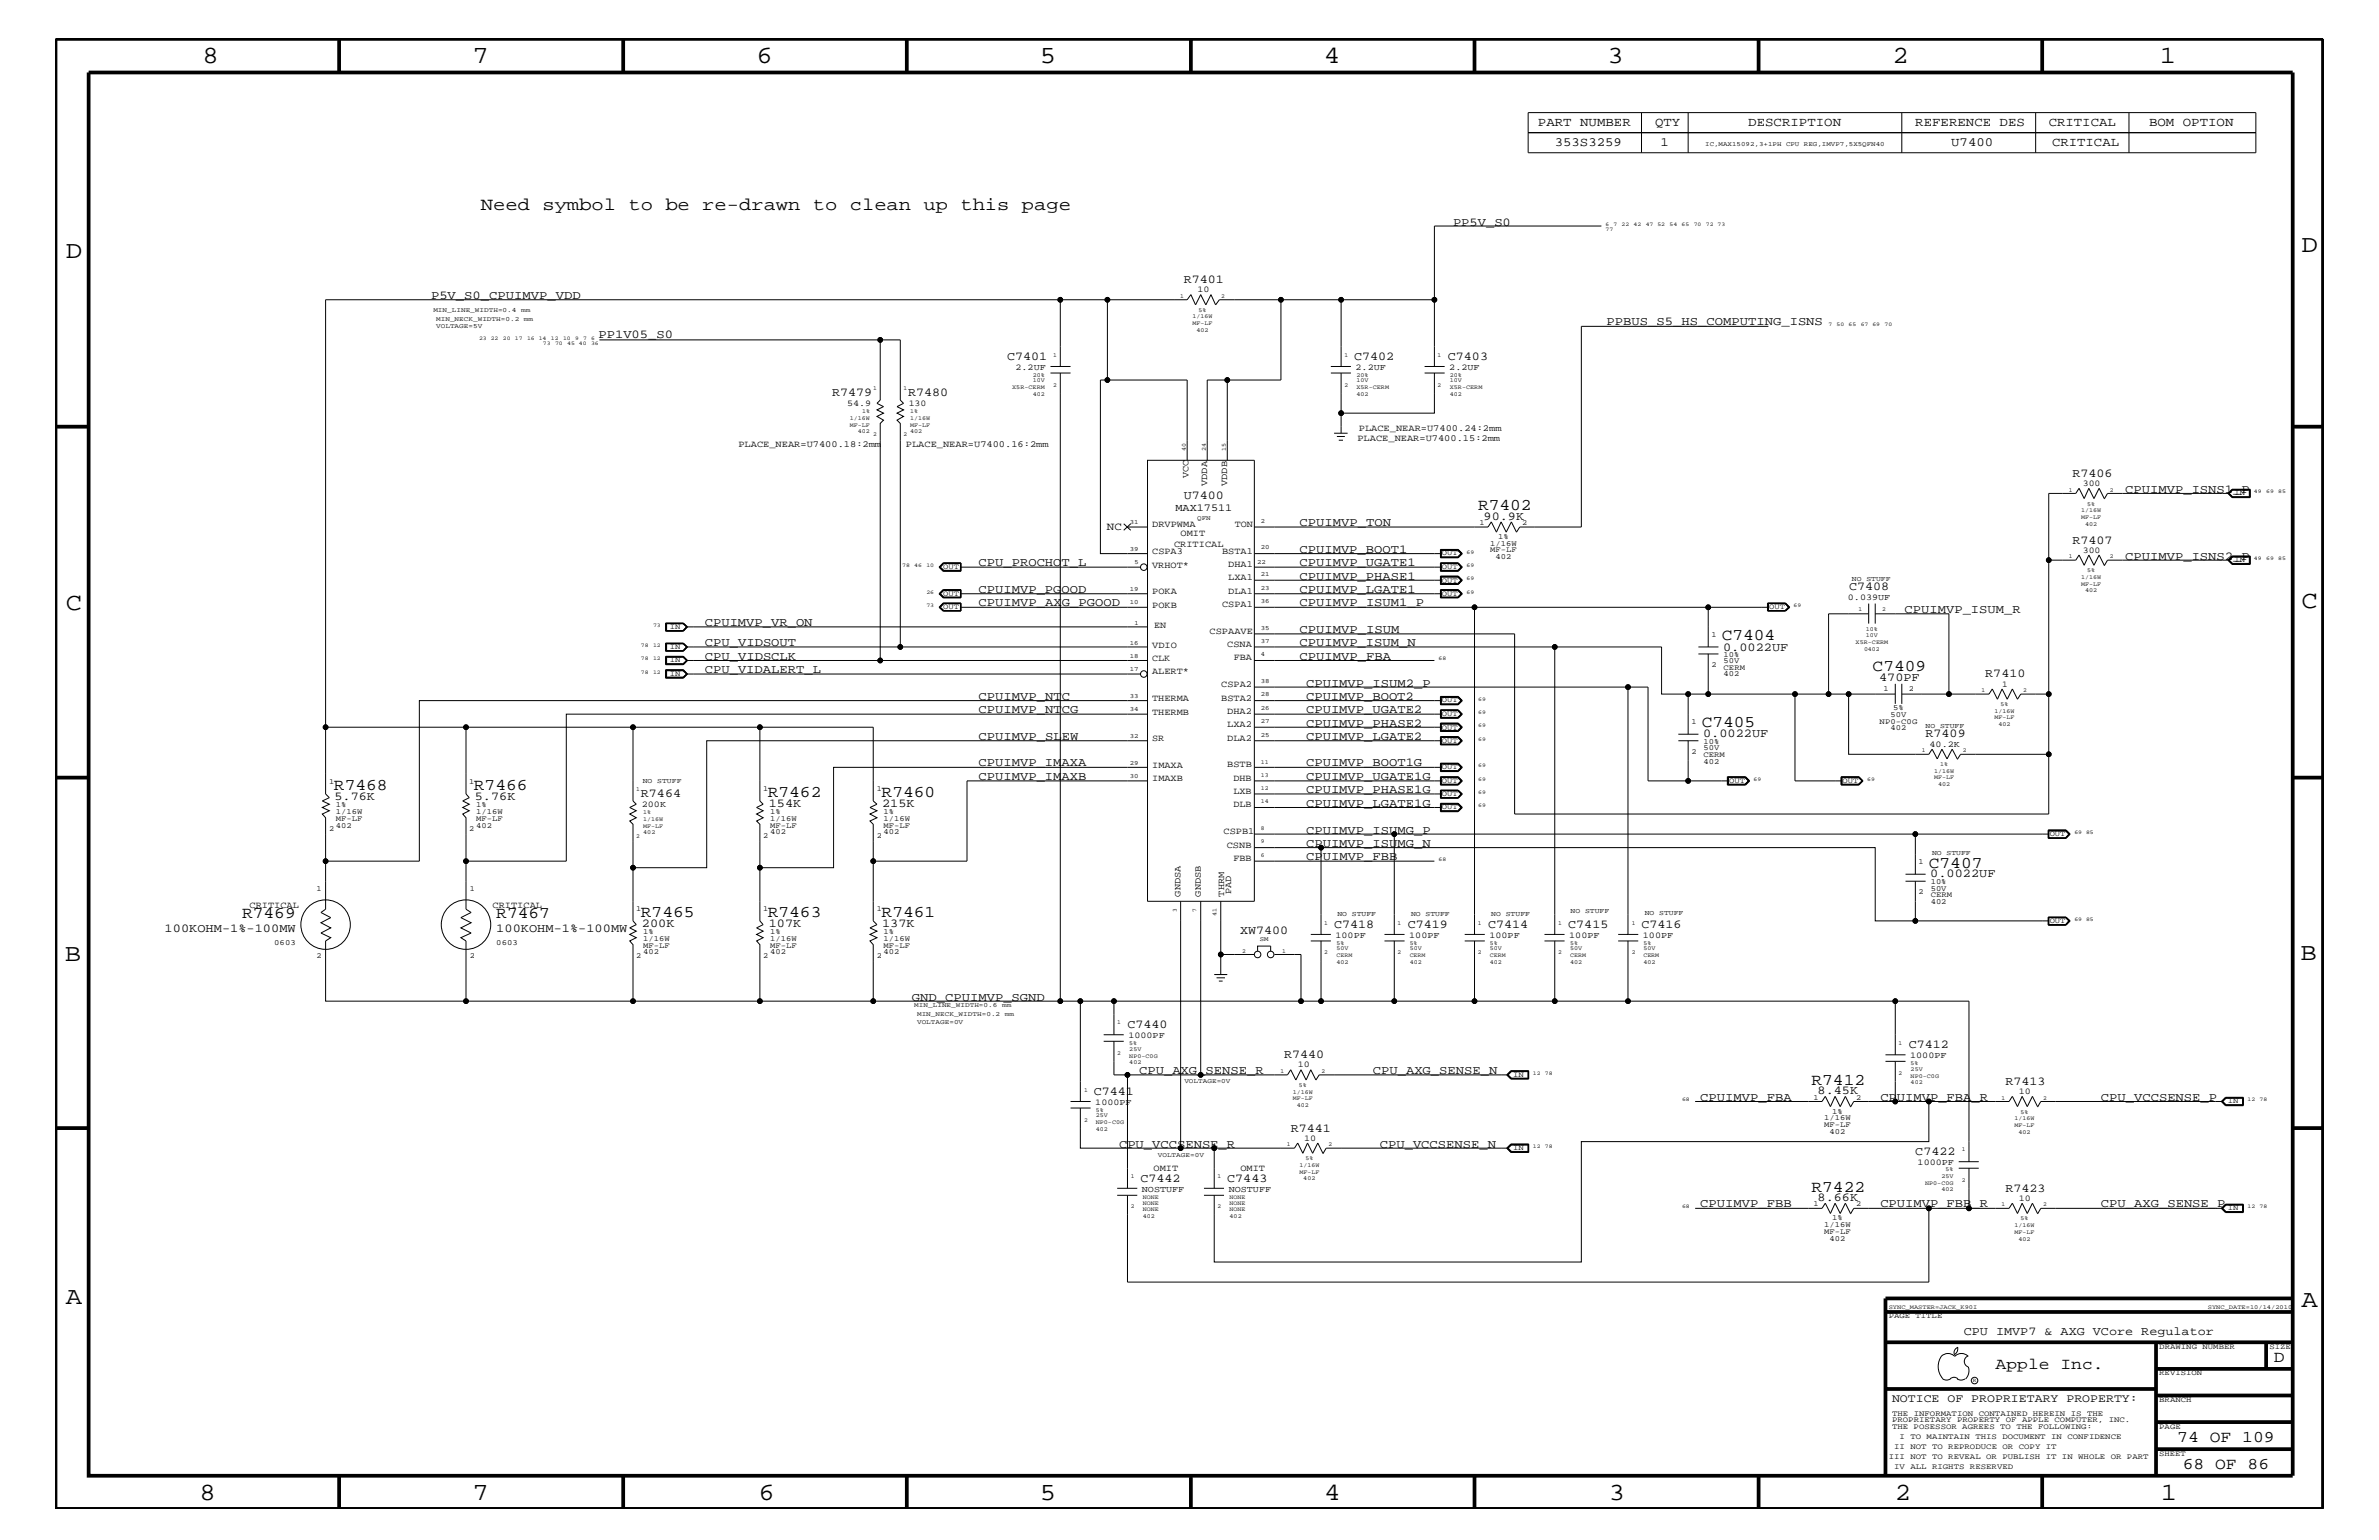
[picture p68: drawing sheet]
<svg xmlns="http://www.w3.org/2000/svg" width="432mm" height="279mm" viewBox="0 0 432 279" stroke-linecap="round" stroke-linejoin="round" font-family="sans-serif">
<defs><g id="words">
<g font-size="4.5">
<text x="36.7" y="11.5">8</text>
<text x="85.8" y="11.5">7</text>
<text x="137.3" y="11.5">6</text>
<text x="188.7" y="11.5">5</text>
<text x="240.3" y="11.5">4</text>
<text x="291.8" y="11.5">3</text>
<text x="343.5" y="11.5">2</text>
<text x="392" y="11.5">1</text>
<text x="11.9" y="46.8">D</text>
<text x="417.7" y="45.7">D</text>
<text x="11.9" y="110.6">C</text>
<text x="417.7" y="110.3">C</text>
<text x="11.8" y="174.3">B</text>
<text x="417.6" y="174.2">B</text>
<text x="11.9" y="236.7">A</text>
<text x="417.7" y="237.1">A</text>
<text x="36.2" y="272.1">8</text>
<text x="85.8" y="272.1">7</text>
<text x="137.7" y="272.1">6</text>
<text x="188.7" y="272.1">5</text>
<text x="240.4" y="272.1">4</text>
<text x="292" y="272.1">3</text>
<text x="343.9" y="272.1">2</text>
<text x="392.2" y="272.1">1</text>
</g>
<text font-size="3.3" x="87.3" y="38.1">Need symbol to be re-drawn to clean up this page</text>
<g font-size="3">
<text x="268.3" y="92.6">R7402</text>
<text x="312.5" y="116.2">C7404</text>
<text x="339.9" y="121.7">C7409</text>
<text x="308.9" y="131.9">C7405</text>
<text x="60.6" y="143.4">R7468</text>
<text x="86" y="143.4">R7466</text>
<text x="139.4" y="144.6">R7462</text>
<text x="160" y="144.6">R7460</text>
<text x="350.1" y="157.4">C7407</text>
<text x="43.9" y="166.5">R7469</text>
<text x="90.1" y="166.5">R7467</text>
<text x="116.3" y="166.4">R7465</text>
<text x="139.4" y="166.4">R7463</text>
<text x="160" y="166.4">R7461</text>
<text x="328.8" y="196.8">R7412</text>
<text x="328.8" y="216.2">R7422</text>
<text x="362.2" y="248.4">Apple Inc.</text>
<text x="412.7" y="247.1">D</text>
<text x="395.2" y="261.6">74 OF 109</text>
<text x="396.2" y="266.6">68 OF 86</text>
</g>
<g font-size="2.3">
<text x="279.1" y="22.9">PART NUMBER</text>
<text x="300.4" y="22.9">QTY</text>
<text x="317.3" y="22.9">DESCRIPTION</text>
<text x="347.6" y="22.9">REFERENCE DES</text>
<text x="371.9" y="22.9">CRITICAL</text>
<text x="390.1" y="22.9">BOM OPTION</text>
<text x="282.2" y="26.5">353S3259</text>
<text x="301.4" y="26.5">1</text>
<text x="354.2" y="26.5">U7400</text>
<text x="372.4" y="26.5">CRITICAL</text>
</g>
<g font-size="2.2">
<text x="263.7" y="40.9">PP5V_S0</text>
<text x="214.9" y="51.3">R7401</text>
<text x="78.2" y="54.2">P5V_S0_CPUIMVP_VDD</text>
<text x="291.6" y="59">PPBUS_S5_HS_COMPUTING_ISNS</text>
<text x="108.6" y="61.4">PP1V05_S0</text>
<text x="182.8" y="65.3">C7401</text>
<text x="245.8" y="65.3">C7402</text>
<text x="262.8" y="65.3">C7403</text>
<text x="151" y="71.8">R7479</text>
<text x="164.8" y="71.8">R7480</text>
<text x="376.2" y="86.5">R7406</text>
<text x="385.7" y="89.4">CPUIMVP_ISNS1_P</text>
<text x="214.9" y="90.6">U7400</text>
<text x="235.9" y="95.4">CPUIMVP_TON</text>
<text x="269.3" y="94.3">90.9K</text>
<text x="235.9" y="100.3">CPUIMVP_BOOT1</text>
<text x="376.2" y="98.7">R7407</text>
<text x="385.7" y="101.5">CPUIMVP_ISNS2_P</text>
<text x="177.6" y="107.6">CPUIMVP_PGOOD</text>
<text x="177.6" y="102.7">CPU_PROCHOT_L</text>
<text x="235.9" y="102.7">CPUIMVP_UGATE1</text>
<text x="235.9" y="105.2">CPUIMVP_PHASE1</text>
<text x="235.9" y="107.6">CPUIMVP_LGATE1</text>
<text x="335.6" y="107.1">C7408</text>
<text x="127.9" y="113.7">CPUIMVP_VR_ON</text>
<text x="177.6" y="110">CPUIMVP_AXG_PGOOD</text>
<text x="235.9" y="110">CPUIMVP_ISUM1_P</text>
<text x="345.7" y="111.2">CPUIMVP_ISUM_R</text>
<text x="127.9" y="117.3">CPU_VIDSOUT</text>
<text x="127.9" y="119.7">CPU_VIDSCLK</text>
<text x="235.9" y="119.7">CPUIMVP_FBA</text>
<text x="235.9" y="117.3">CPUIMVP_ISUM_N</text>
<text x="235.9" y="114.8">CPUIMVP_ISUM</text>
<text x="312.8" y="118.1">0.0022UF</text>
<text x="127.9" y="122.1">CPU_VIDALERT_L</text>
<text x="237.1" y="124.6">CPUIMVP_ISUM2_P</text>
<text x="341.1" y="123.5">470PF</text>
<text x="360.3" y="122.9">R7410</text>
<text x="177.6" y="126.9">CPUIMVP_NTC</text>
<text x="177.6" y="129.4">CPUIMVP_NTCG</text>
<text x="237.1" y="131.9">CPUIMVP_PHASE2</text>
<text x="237.1" y="129.4">CPUIMVP_UGATE2</text>
<text x="237.1" y="126.9">CPUIMVP_BOOT2</text>
<text x="177.6" y="134.2">CPUIMVP_SLEW</text>
<text x="237.1" y="134.2">CPUIMVP_LGATE2</text>
<text x="309.1" y="133.8">0.0022UF</text>
<text x="349.5" y="133.8">R7409</text>
<text x="177.6" y="139.1">CPUIMVP_IMAXA</text>
<text x="177.6" y="141.5">CPUIMVP_IMAXB</text>
<text x="237.1" y="139.1">CPUIMVP_BOOT1G</text>
<text x="237.1" y="144">CPUIMVP_PHASE1G</text>
<text x="237.1" y="141.5">CPUIMVP_UGATE1G</text>
<text x="60.7" y="145.1">5.76K</text>
<text x="86.2" y="145.1">5.76K</text>
<text x="116.3" y="144.6">R7464</text>
<text x="139.5" y="146.4">154K</text>
<text x="160.1" y="146.4">215K</text>
<text x="237.1" y="146.3">CPUIMVP_LGATE1G</text>
<text x="237.1" y="151.2">CPUIMVP_ISUMG_P</text>
<text x="237.1" y="153.6">CPUIMVP_ISUMG_N</text>
<text x="237.1" y="156.1">CPUIMVP_FBB</text>
<text x="350.4" y="159.2">0.0022UF</text>
<text x="29.9" y="169.1">100KOHM-1%-100MW</text>
<text x="90.1" y="169.1">100KOHM-1%-100MW</text>
<text x="116.5" y="168.2">200K</text>
<text x="139.5" y="168.2">107K</text>
<text x="160.1" y="168.2">137K</text>
<text x="225.1" y="169.4">XW7400</text>
<text x="242.1" y="168.3">C7418</text>
<text x="255.5" y="168.3">C7419</text>
<text x="270.1" y="168.3">C7414</text>
<text x="284.6" y="168.3">C7415</text>
<text x="297.9" y="168.3">C7416</text>
<text x="165.5" y="181.6">GND_CPUIMVP_SGND</text>
<text x="204.6" y="186.5">C7440</text>
<text x="233.1" y="192">R7440</text>
<text x="346.5" y="190.2">C7412</text>
<text x="206.8" y="194.8">CPU_AXG_SENSE_R</text>
<text x="249.2" y="194.8">CPU_AXG_SENSE_N</text>
<text x="364" y="196.8">R7413</text>
<text x="198.5" y="198.7">C7441</text>
<text x="308.6" y="199.7">CPUIMVP_FBA</text>
<text x="329.9" y="198.5">8.45K</text>
<text x="341.3" y="199.7">CPUIMVP_FBA_R</text>
<text x="381.3" y="199.7">CPU_VCCSENSE_P</text>
<text x="203.1" y="208.2">CPU_VCCSENSE_R</text>
<text x="234.3" y="205.3">R7441</text>
<text x="250.4" y="208.2">CPU_VCCSENSE_N</text>
<text x="347.6" y="209.6">C7422</text>
<text x="207" y="214.4">C7442</text>
<text x="222.8" y="214.4">C7443</text>
<text x="308.6" y="219.1">CPUIMVP_FBB</text>
<text x="329.9" y="217.9">8.66K</text>
<text x="341.3" y="219.1">CPUIMVP_FBB_R</text>
<text x="364" y="216.2">R7423</text>
<text x="381.3" y="219.1">CPU_AXG_SENSE_P</text>
<text x="356.4" y="242.3">CPU IMVP7 &amp; AXG VCore Regulator</text>
</g>
<text font-size="2.1" x="343.4" y="254.4">NOTICE OF PROPRIETARY PROPERTY:</text>
<text font-size="2" x="200.9" y="96.2">NC</text>
<text font-size="1.9" x="213.4" y="92.7">MAX17511</text>
<g font-size="1.7">
<text x="134" y="81.1">PLACE_NEAR=U7400.18:2mm</text>
<text x="164.4" y="81.1">PLACE_NEAR=U7400.16:2mm</text>
<text x="246.4" y="80">PLACE_NEAR=U7400.15:2mm</text>
<text x="246.6" y="78.2">PLACE_NEAR=U7400.24:2mm</text>
<text x="215.7" y="86.8" transform="rotate(-90 215.7 86.8)">VCC</text>
<text x="219.1" y="88.2" transform="rotate(-90 219.1 88.2)">VDDA</text>
<text x="222.8" y="88.2" transform="rotate(-90 222.8 88.2)">VDDB</text>
<text x="209.1" y="95.7">DRVPWMA</text>
<text x="224.1" y="95.6">TON</text>
<text x="209.1" y="100.5">CSPA3</text>
<text x="213.1" y="99.3">CRITICAL</text>
<text x="214.3" y="97.2">OMIT</text>
<text x="221.8" y="100.4">BSTA1</text>
<text x="209.1" y="107.8">POKA</text>
<text x="209.1" y="103">VRHOT*</text>
<text x="222.9" y="102.9">DHA1</text>
<text x="222.9" y="105.3">LXA1</text>
<text x="222.9" y="107.7">DLA1</text>
<text x="209.1" y="110.3">POKB</text>
<text x="209.5" y="113.9">EN</text>
<text x="221.8" y="110.2">CSPA1</text>
<text x="209.1" y="117.5">VDIO</text>
<text x="219.5" y="115">CSPAAVE</text>
<text x="222.8" y="117.4">CSNA</text>
<text x="223.9" y="119.8">FBA</text>
<text x="209.1" y="120">CLK</text>
<text x="209.1" y="122.4">ALERT*</text>
<text x="221.7" y="124.7">CSPA2</text>
<text x="209.1" y="127.2">THERMA</text>
<text x="209.1" y="129.7">THERMB</text>
<text x="221.7" y="127.1">BSTA2</text>
<text x="222.8" y="129.6">DHA2</text>
<text x="222.8" y="131.9">LXA2</text>
<text x="209.1" y="134.5">SR</text>
<text x="222.8" y="134.4">DLA2</text>
<text x="209.1" y="139.4">IMAXA</text>
<text x="209.1" y="141.8">IMAXB</text>
<text x="222.8" y="139.2">BSTB</text>
<text x="223.9" y="141.7">DHB</text>
<text x="223.9" y="144">LXB</text>
<text x="223.9" y="146.5">DLB</text>
<text x="222.1" y="151.3">CSPB1</text>
<text x="222.7" y="153.8">CSNB</text>
<text x="223.9" y="156.2">FBB</text>
<text x="45.3" y="164.7">CRITICAL</text>
<text x="89.4" y="164.7">CRITICAL</text>
<text x="214.3" y="162.7" transform="rotate(-90 214.3 162.7)">GNDSA</text>
<text x="217.9" y="162.7" transform="rotate(-90 217.9 162.7)">GNDSB</text>
<text x="222.2" y="162.7" transform="rotate(-90 222.2 162.7)">THRM</text>
<text x="223.4" y="162.2" transform="rotate(-90 223.4 162.2)">PAD</text>
<text x="209.4" y="212.4">OMIT</text>
<text x="225.1" y="212.4">OMIT</text>
</g>
<g font-size="1.6">
<text x="217.3" y="53">10</text>
<text x="184.3" y="67.1">2.2UF</text>
<text x="246" y="67.1">2.2UF</text>
<text x="263.1" y="67.1">2.2UF</text>
<text x="153.8" y="73.7">54.9</text>
<text x="164.9" y="73.7">130</text>
<text x="378" y="88.2">300</text>
<text x="378" y="100.4">300</text>
<text x="335.4" y="108.9">0.039UF</text>
<text x="363.4" y="124.6">1</text>
<text x="350.2" y="135.5">40.2K</text>
<text x="116.5" y="146.4">200K</text>
<text x="242.4" y="170.1">100PF</text>
<text x="255.8" y="170.1">100PF</text>
<text x="270.3" y="170.1">100PF</text>
<text x="284.8" y="170.1">100PF</text>
<text x="298.2" y="170.1">100PF</text>
<text x="204.8" y="188.3">1000PF</text>
<text x="346.7" y="192">1000PF</text>
<text x="235.5" y="193.7">10</text>
<text x="198.8" y="200.4">1000PF</text>
<text x="366.4" y="198.5">10</text>
<text x="236.7" y="207">10</text>
<text x="348.1" y="211.4">1000PF</text>
<text x="207.3" y="216.2">NOSTUFF</text>
<text x="223" y="216.2">NOSTUFF</text>
<text x="366.4" y="217.9">10</text>
</g>
<g font-size="1.4">
<text x="405.6" y="89.9">IN</text>
<text x="268.6" y="95.2">1</text>
<text x="276.3" y="95.2">2</text>
<text x="261.7" y="100.8">OUT</text>
<text x="270.5" y="99">1/16W</text>
<text x="270.5" y="100.2">MF-LF</text>
<text x="271.4" y="101.4">402</text>
<text x="271.9" y="97.7">1%</text>
<text x="171.2" y="103.2">OUT</text>
<text x="261.7" y="103.2">OUT</text>
<text x="261.7" y="105.7">OUT</text>
<text x="405.6" y="102.1">IN</text>
<text x="171.2" y="108.1">OUT</text>
<text x="171.2" y="110.5">OUT</text>
<text x="261.7" y="108.1">OUT</text>
<text x="321.1" y="110.5">OUT</text>
<text x="121.6" y="117.8">IN</text>
<text x="121.6" y="114.2">IN</text>
<text x="310.6" y="115.6">1</text>
<text x="312.8" y="119.2">10%</text>
<text x="121.6" y="120.2">IN</text>
<text x="121.6" y="122.6">IN</text>
<text x="310.6" y="121">2</text>
<text x="312.8" y="122.7">402</text>
<text x="312.8" y="120.3">50V</text>
<text x="312.8" y="121.5">CERM</text>
<text x="341.9" y="125.3">1</text>
<text x="346.5" y="125.3">2</text>
<text x="261.7" y="127.5">OUT</text>
<text x="261.7" y="129.9">OUT</text>
<text x="307" y="131.3">1</text>
<text x="341.2" y="131.3">NP0-C0G</text>
<text x="343.2" y="130.2">50V</text>
<text x="343.6" y="128.9">5%</text>
<text x="261.7" y="132.4">OUT</text>
<text x="261.7" y="134.7">OUT</text>
<text x="307" y="136.8">2</text>
<text x="309.2" y="136.1">50V</text>
<text x="309.2" y="137.3">CERM</text>
<text x="309.2" y="135">10%</text>
<text x="343.2" y="132.5">402</text>
<text x="59.8" y="142.3">1</text>
<text x="85.2" y="142.3">1</text>
<text x="138.5" y="143.5">1</text>
<text x="159.2" y="143.5">1</text>
<text x="261.7" y="139.6">OUT</text>
<text x="261.7" y="142">OUT</text>
<text x="309.2" y="138.5">402</text>
<text x="313.9" y="142">OUT</text>
<text x="334.4" y="142">OUT</text>
<text x="61" y="149">MF-LF</text>
<text x="61" y="147.7">1/16W</text>
<text x="61" y="146.5">1%</text>
<text x="86.4" y="146.5">1%</text>
<text x="86.4" y="147.7">1/16W</text>
<text x="86.4" y="149">MF-LF</text>
<text x="139.8" y="147.7">1%</text>
<text x="139.8" y="149">1/16W</text>
<text x="160.4" y="147.7">1%</text>
<text x="160.4" y="149">1/16W</text>
<text x="261.7" y="144.5">OUT</text>
<text x="261.7" y="146.8">OUT</text>
<text x="59.8" y="150.7">2</text>
<text x="61" y="150.1">402</text>
<text x="85.2" y="150.7">2</text>
<text x="86.4" y="150.1">402</text>
<text x="138.5" y="152">2</text>
<text x="139.8" y="150.1">MF-LF</text>
<text x="139.8" y="151.3">402</text>
<text x="159.2" y="152">2</text>
<text x="160.4" y="150.1">MF-LF</text>
<text x="160.4" y="151.3">402</text>
<text x="372" y="151.8">OUT</text>
<text x="57.4" y="161.7">1</text>
<text x="85.3" y="161.7">1</text>
<text x="348.2" y="156.8">1</text>
<text x="350.4" y="161.6">50V</text>
<text x="350.4" y="160.5">10%</text>
<text x="115.5" y="165.3">1</text>
<text x="138.5" y="165.3">1</text>
<text x="159.2" y="165.3">1</text>
<text x="348.2" y="162.2">2</text>
<text x="350.4" y="163.9">402</text>
<text x="350.4" y="162.8">CERM</text>
<text x="372" y="167.5">OUT</text>
<text x="49.8" y="171.4">0603</text>
<text x="57.4" y="173.8">2</text>
<text x="85.3" y="173.8">2</text>
<text x="90.1" y="171.4">0603</text>
<text x="115.5" y="173.8">2</text>
<text x="116.8" y="173.2">402</text>
<text x="116.8" y="172">MF-LF</text>
<text x="116.8" y="170.7">1/16W</text>
<text x="116.8" y="169.5">1%</text>
<text x="138.5" y="173.8">2</text>
<text x="139.8" y="169.5">1%</text>
<text x="139.8" y="170.7">1/16W</text>
<text x="139.8" y="172">MF-LF</text>
<text x="139.8" y="173.2">402</text>
<text x="159.2" y="173.8">2</text>
<text x="160.4" y="169.5">1%</text>
<text x="160.4" y="170.7">1/16W</text>
<text x="160.4" y="172">MF-LF</text>
<text x="160.4" y="173.2">402</text>
<text x="274.7" y="195.4">IN</text>
<text x="329.2" y="199.5">1</text>
<text x="331.1" y="203.2">1/16W</text>
<text x="332.5" y="202">1%</text>
<text x="336.9" y="199.5">2</text>
<text x="404.4" y="200.2">IN</text>
<text x="274.7" y="208.7">IN</text>
<text x="331.1" y="204.4">MF-LF</text>
<text x="332.1" y="205.7">402</text>
<text x="329.2" y="218.9">1</text>
<text x="332.5" y="221.4">1%</text>
<text x="336.9" y="218.9">2</text>
<text x="404.4" y="219.6">IN</text>
<text x="331.1" y="222.6">1/16W</text>
<text x="331.1" y="223.9">MF-LF</text>
<text x="332.1" y="225.1">402</text>
<text x="342.8" y="239.2">PAGE TITLE</text>
<text x="391.9" y="244.7">DRAWING NUMBER</text>
<text x="411.9" y="244.7">SIZE</text>
<text x="391.9" y="249.5">REVISION</text>
<text x="343.4" y="256.8">THE INFORMATION CONTAINED HEREIN IS THE</text>
<text x="391.9" y="254.4">BRANCH</text>
<text x="343.4" y="259.3">THE POSESSOR AGREES TO THE FOLLOWING:</text>
<text x="343.4" y="258">PROPRIETARY PROPERTY OF APPLE COMPUTER, INC.</text>
<text x="343.8" y="262.9">II NOT TO REPRODUCE OR COPY IT</text>
<text x="344.8" y="261.1">I TO MAINTAIN THIS DOCUMENT IN CONFIDENCE</text>
<text x="391.9" y="259.3">PAGE</text>
<text x="342.8" y="264.7">III NOT TO REVEAL OR PUBLISH IT IN WHOLE OR PART</text>
<text x="343.8" y="266.6">IV ALL RIGHTS RESERVED</text>
<text x="391.9" y="264.1">SHEET</text>
</g>
<g font-size="1.3">
<text x="336.1" y="105.4">NO STUFF</text>
<text x="349.5" y="132.1">NO STUFF</text>
<text x="116.7" y="142">NO STUFF</text>
<text x="350.7" y="155.1">NO STUFF</text>
<text x="242.7" y="166.2">NO STUFF</text>
<text x="256.1" y="166.2">NO STUFF</text>
<text x="270.7" y="166.2">NO STUFF</text>
<text x="285.1" y="165.6">NO STUFF</text>
<text x="298.5" y="166.1">NO STUFF</text>
</g>
<g font-size="1.2">
<text x="309.5" y="26.5">IC,MAX15092,3+1PH CPU REG,IMVP7,5X5QFN40</text>
<text x="78.7" y="56.7">MIN_LINE_WIDTH=0.4</text>
<text x="79.2" y="58.2">MIN_NECK_WIDTH=0.2</text>
<text x="79.2" y="59.5">VOLTAGE=5V</text>
<text x="94.6" y="56.7">mm</text>
<text x="95.1" y="58.2">mm</text>
<text x="205.1" y="95.1">31</text>
<text x="217.3" y="94.3">QFN</text>
<text x="228.9" y="94.9">2</text>
<text x="205.1" y="100">39</text>
<text x="228.9" y="99.7">20</text>
<text x="205.1" y="107.2">19</text>
<text x="205.9" y="102.4">5</text>
<text x="228.2" y="102.4">22</text>
<text x="228.9" y="107">23</text>
<text x="228.9" y="104.6">21</text>
<text x="205.1" y="109.7">10</text>
<text x="205.9" y="113.3">1</text>
<text x="228.9" y="109.4">36</text>
<text x="205.1" y="119.4">18</text>
<text x="205.1" y="117">16</text>
<text x="228.9" y="119.1">4</text>
<text x="228.9" y="114.2">35</text>
<text x="228.9" y="116.7">37</text>
<text x="205.1" y="121.8">17</text>
<text x="228.9" y="124">38</text>
<text x="205.1" y="126.7">33</text>
<text x="205.1" y="129.1">34</text>
<text x="228.9" y="128.8">26</text>
<text x="228.9" y="126.4">28</text>
<text x="228.9" y="131.3">27</text>
<text x="205.1" y="133.9">32</text>
<text x="228.9" y="133.6">25</text>
<text x="205.1" y="138.8">29</text>
<text x="205.1" y="141.2">30</text>
<text x="228.6" y="170.7">SM</text>
<text x="165.9" y="182.7">MIN_LINE_WIDTH=0.6</text>
<text x="166.5" y="185.7">VOLTAGE=0V</text>
<text x="166.5" y="184.3">MIN_NECK_WIDTH=0.2</text>
<text x="181.9" y="182.7">mm</text>
<text x="182.4" y="184.3">mm</text>
<text x="215" y="196.5">VOLTAGE=0V</text>
<text x="210.1" y="209.9">VOLTAGE=0V</text>
</g>
<g font-size="1.1">
<text x="214.2" y="54">1</text>
<text x="216.5" y="57.8">1/16W</text>
<text x="216.5" y="59">MF-LF</text>
<text x="217.6" y="56.6">5%</text>
<text x="221.7" y="54">2</text>
<text x="191.2" y="64.7">1</text>
<text x="217.2" y="60.2">402</text>
<text x="244" y="64.7">1</text>
<text x="260.9" y="64.7">1</text>
<text x="158.5" y="70.7">1</text>
<text x="164" y="70.7">1</text>
<text x="183.7" y="70.6">X5R-CERM</text>
<text x="187.5" y="68.4">20%</text>
<text x="187.5" y="69.4">10V</text>
<text x="187.5" y="71.8">402</text>
<text x="191.2" y="70.1">2</text>
<text x="244" y="70.1">2</text>
<text x="246.2" y="68.4">20%</text>
<text x="246.2" y="70.6">X5R-CERM</text>
<text x="246.2" y="69.4">10V</text>
<text x="246.2" y="71.8">402</text>
<text x="260.9" y="70.1">2</text>
<text x="263.1" y="70.6">X5R-CERM</text>
<text x="263.1" y="69.4">10V</text>
<text x="263.1" y="68.4">20%</text>
<text x="263.1" y="71.8">402</text>
<text x="154.3" y="77.4">MF-LF</text>
<text x="154.3" y="76.2">1/16W</text>
<text x="156.5" y="75">1%</text>
<text x="165.2" y="76.2">1/16W</text>
<text x="165.2" y="77.4">MF-LF</text>
<text x="165.2" y="75">1%</text>
<text x="155.7" y="78.6">402</text>
<text x="158.5" y="79.2">2</text>
<text x="164" y="79.2">2</text>
<text x="165.2" y="78.6">402</text>
<text x="215.2" y="81.8" transform="rotate(-90 215.2 81.8)">40</text>
<text x="218.9" y="81.8" transform="rotate(-90 218.9 81.8)">24</text>
<text x="222.5" y="81.8" transform="rotate(-90 222.5 81.8)">15</text>
<text x="375.5" y="89.2">1</text>
<text x="382.9" y="89.2">2</text>
<text x="377.7" y="94.2">MF-LF</text>
<text x="377.7" y="92.9">1/16W</text>
<text x="378.5" y="95.4">402</text>
<text x="378.8" y="91.7">5%</text>
<text x="375.5" y="101.3">1</text>
<text x="382.9" y="101.3">2</text>
<text x="377.7" y="106.3">MF-LF</text>
<text x="377.7" y="105">1/16W</text>
<text x="378.5" y="107.5">402</text>
<text x="378.8" y="103.8">5%</text>
<text x="337.3" y="110.8">1</text>
<text x="341.6" y="110.8">2</text>
<text x="336.8" y="116.8">X5R-CERM</text>
<text x="338.3" y="118.1">0402</text>
<text x="338.7" y="115.6">10V</text>
<text x="338.7" y="114.4">10%</text>
<text x="359.7" y="125.5">1</text>
<text x="367.2" y="125.5">2</text>
<text x="362" y="129.3">1/16W</text>
<text x="362" y="130.5">MF-LF</text>
<text x="362.7" y="131.7">402</text>
<text x="363.1" y="128">5%</text>
<text x="348.8" y="136.4">1</text>
<text x="356.3" y="136.4">2</text>
<text x="115.5" y="143.5">1</text>
<text x="228.9" y="138.5">11</text>
<text x="228.9" y="140.9">13</text>
<text x="228.9" y="143.4">12</text>
<text x="351.1" y="141.4">MF-LF</text>
<text x="351.1" y="140.2">1/16W</text>
<text x="351.8" y="142.6">402</text>
<text x="352.2" y="139">1%</text>
<text x="116.8" y="147.7">1%</text>
<text x="116.8" y="149">1/16W</text>
<text x="228.9" y="145.7">14</text>
<text x="115.5" y="152">2</text>
<text x="116.8" y="150.1">MF-LF</text>
<text x="116.8" y="151.3">402</text>
<text x="228.9" y="153">9</text>
<text x="228.9" y="150.7">8</text>
<text x="228.9" y="155.5">6</text>
<text x="213.6" y="165.4" transform="rotate(-90 213.6 165.4)">3</text>
<text x="217.2" y="165.4" transform="rotate(-90 217.2 165.4)">7</text>
<text x="220.8" y="166.1" transform="rotate(-90 220.8 166.1)">41</text>
<text x="240.4" y="167.8">1</text>
<text x="253.7" y="167.8">1</text>
<text x="268.2" y="167.8">1</text>
<text x="282.8" y="167.8">1</text>
<text x="296.2" y="167.8">1</text>
<text x="225.5" y="172.8">2</text>
<text x="232.7" y="172.8">1</text>
<text x="240.4" y="173.2">2</text>
<text x="242.6" y="171.4">5%</text>
<text x="242.6" y="172.4">50V</text>
<text x="242.6" y="173.7">CERM</text>
<text x="253.7" y="173.2">2</text>
<text x="255.9" y="173.7">CERM</text>
<text x="255.9" y="171.4">5%</text>
<text x="255.9" y="172.4">50V</text>
<text x="268.2" y="173.2">2</text>
<text x="270.4" y="172.4">50V</text>
<text x="270.4" y="173.7">CERM</text>
<text x="270.4" y="171.4">5%</text>
<text x="282.8" y="173.2">2</text>
<text x="285" y="171.4">5%</text>
<text x="285" y="173.7">CERM</text>
<text x="285" y="172.4">50V</text>
<text x="296.2" y="173.2">2</text>
<text x="298.3" y="172.4">50V</text>
<text x="298.3" y="173.7">CERM</text>
<text x="298.3" y="171.4">5%</text>
<text x="242.6" y="174.9">402</text>
<text x="255.9" y="174.9">402</text>
<text x="270.4" y="174.9">402</text>
<text x="285" y="174.9">402</text>
<text x="298.3" y="174.9">402</text>
<text x="202.8" y="185.9">1</text>
<text x="202.8" y="191.4">2</text>
<text x="205" y="189.5">5%</text>
<text x="205" y="190.6">25V</text>
<text x="205" y="191.9">NP0-C0G</text>
<text x="344.6" y="189.5">1</text>
<text x="205" y="193.1">402</text>
<text x="232.4" y="194.7">1</text>
<text x="235.8" y="197.2">5%</text>
<text x="239.9" y="194.7">2</text>
<text x="344.6" y="195">2</text>
<text x="346.8" y="194.3">25V</text>
<text x="346.8" y="195.5">NP0-C0G</text>
<text x="346.8" y="193.2">5%</text>
<text x="346.8" y="196.7">402</text>
<text x="196.8" y="198.1">1</text>
<text x="196.8" y="203.5">2</text>
<text x="198.9" y="201.7">5%</text>
<text x="198.9" y="204">NP0-C0G</text>
<text x="198.9" y="202.7">25V</text>
<text x="234.7" y="199.6">MF-LF</text>
<text x="234.7" y="198.4">1/16W</text>
<text x="235.4" y="200.9">402</text>
<text x="363.3" y="199.5">1</text>
<text x="365.6" y="203.2">1/16W</text>
<text x="366.7" y="202">5%</text>
<text x="370.8" y="199.5">2</text>
<text x="198.9" y="205.2">402</text>
<text x="233.6" y="208">1</text>
<text x="241.1" y="208">2</text>
<text x="356.1" y="208.9">1</text>
<text x="365.6" y="204.4">MF-LF</text>
<text x="366.4" y="205.7">402</text>
<text x="205.2" y="213.8">1</text>
<text x="221" y="213.8">1</text>
<text x="235.8" y="211.7">1/16W</text>
<text x="235.8" y="213">MF-LF</text>
<text x="236.6" y="214.2">402</text>
<text x="236.9" y="210.5">5%</text>
<text x="349.4" y="214.9">NP0-C0G</text>
<text x="352.4" y="213.6">25V</text>
<text x="353.1" y="212.5">5%</text>
<text x="356.1" y="214.4">2</text>
<text x="205.2" y="219.2">2</text>
<text x="207.4" y="220.9">402</text>
<text x="207.4" y="217.5">NONE</text>
<text x="207.4" y="218.6">NONE</text>
<text x="207.4" y="219.7">NONE</text>
<text x="221" y="219.2">2</text>
<text x="223.2" y="220.9">402</text>
<text x="223.2" y="217.5">NONE</text>
<text x="223.2" y="219.7">NONE</text>
<text x="223.2" y="218.6">NONE</text>
<text x="352.4" y="216.1">402</text>
<text x="363.3" y="218.9">1</text>
<text x="366.7" y="221.4">5%</text>
<text x="370.8" y="218.9">2</text>
<text x="365.6" y="223.9">MF-LF</text>
<text x="365.6" y="222.6">1/16W</text>
<text x="366.4" y="225.1">402</text>
<text x="342.8" y="237.4">SYNC_MASTER=JACK_K90I</text>
<text x="400.7" y="237.4">SYNC_DATE=10/14/2010</text>
</g>
<g font-size="1">
<text x="291.4" y="41.9">77</text>
<text x="291.4" y="41">6</text>
<text x="292.9" y="41">7</text>
<text x="294.3" y="41">22</text>
<text x="296.5" y="41">42</text>
<text x="298.7" y="41">47 52</text>
<text x="303" y="41">54</text>
<text x="305.2" y="41">65</text>
<text x="307.4" y="41">70</text>
<text x="309.6" y="41">72 73</text>
<text x="331.9" y="59.2">7</text>
<text x="333.3" y="59.2">50</text>
<text x="335.5" y="59.2">65</text>
<text x="337.7" y="59.2">67 69</text>
<text x="342.1" y="59.2">70</text>
<text x="87" y="61.7">23 22</text>
<text x="91.3" y="61.7">20</text>
<text x="93.5" y="61.7">17</text>
<text x="95.7" y="61.7">16 14</text>
<text x="98.6" y="62.5">73</text>
<text x="100" y="61.7">12</text>
<text x="100.8" y="62.5">70</text>
<text x="102.2" y="61.7">10</text>
<text x="103" y="62.5">45 40</text>
<text x="104.4" y="61.7">9</text>
<text x="105.8" y="61.7">7</text>
<text x="107.3" y="61.7">6</text>
<text x="107.3" y="62.5">36</text>
<text x="409.1" y="89.5">49</text>
<text x="411.3" y="89.5">69</text>
<text x="413.5" y="89.5">85</text>
<text x="266.2" y="100.4">69</text>
<text x="409.1" y="101.6">49</text>
<text x="411.3" y="101.6">69</text>
<text x="413.5" y="101.6">85</text>
<text x="163.7" y="102.9">78</text>
<text x="165.9" y="102.9">46</text>
<text x="168.1" y="107.7">26</text>
<text x="168.1" y="102.9">10</text>
<text x="266.2" y="102.9">69</text>
<text x="266.2" y="105.3">69</text>
<text x="266.2" y="107.7">69</text>
<text x="118.5" y="113.7">73</text>
<text x="168.1" y="110.2">73</text>
<text x="325.5" y="110.2">69</text>
<text x="116.3" y="117.4">78</text>
<text x="116.3" y="119.8">78</text>
<text x="118.5" y="117.4">12</text>
<text x="118.5" y="119.8">12</text>
<text x="261.1" y="119.8">68</text>
<text x="116.3" y="122.3">78</text>
<text x="118.5" y="122.3">12</text>
<text x="268.3" y="127.1">69</text>
<text x="268.3" y="129.6">69</text>
<text x="268.3" y="131.9">69</text>
<text x="268.3" y="134.4">69</text>
<text x="268.3" y="139.2">69</text>
<text x="268.3" y="141.7">69</text>
<text x="318.3" y="141.7">69</text>
<text x="338.9" y="141.7">69</text>
<text x="268.3" y="144">69</text>
<text x="268.3" y="146.5">69</text>
<text x="376.5" y="151.3">69 85</text>
<text x="261.1" y="156.2">68</text>
<text x="376.5" y="167.1">69 85</text>
<text x="278.2" y="195">12</text>
<text x="280.4" y="195">78</text>
<text x="305.3" y="199.8">68</text>
<text x="407.9" y="199.8">12</text>
<text x="410.1" y="199.8">78</text>
<text x="278.2" y="208.3">12</text>
<text x="280.4" y="208.3">78</text>
<text x="305.3" y="219.2">68</text>
<text x="407.9" y="219.2">12</text>
<text x="410.1" y="219.2">78</text>
<text x="358.1" y="250.7">R</text>
</g>
</g></defs>
<g fill="none" stroke="#000" stroke-width=".18">
<path d="M277.4 20.4h132v7.3h-132zM277.4 24.1h132M297.9 20.4v7.3M306.4 20.4v7.3M345.2 20.4v7.3M369.5 20.4v7.3M386.4 20.4v7.3M192.4 54.4h-133.3v77.5h25.5M201 54.4h-8.6v12.1M201 54.4h14.5l.7-.9 .8 1.8 .9-1.8 1 1.8 .9-1.8 .8 1.8 .7-.9h22.1M201 54.4v14.5M232.5 54.4v14.5h-9.7v14.6"/>
<path d="M260.4 54.4h-17v12.1M290.7 41h-30.3v25.5M321 59.2h-34v36.4h-11.2l-.5 .9-1-1.8-.9 1.8-.9-1.8-.9 1.8-.9-1.8-.6 .9h-42.4M108.8 61.7h51M190.7 67.7h3.6M190.7 66.5h3.6M192.4 67.7v113.9h3.7M222.8 68.9h-3.7v14.6M241.6 67.7h3.6M241.6 66.5h3.6M242.1 78.6h2.5M242.7 79.2h1.4"/>
<path d="M243 79.9h.8M243.4 67.7v7.3h17v-7.3M243.4 75v3.6M258.6 67.7h3.6M258.6 66.5h3.6M204 95l1.2 1.2M204.6 95.6h3.7M205.2 95l-1.2 1.2M208.3 83.5h19.4v80h-19.4zM215.5 83.5v-14.6h-15.8v31.5h8.6M261.5 99.7h3.2l.7 .7-.7 .8h-3.2zM261.5 99.8h3.2"/>
<path d="M261.5 99.8v1.3M261.6 99.9h3l.6 .5-.6 .6h-3zM264.7 99.8l.6 .6-.6 .7M381.9 90.5l-.9-1.9-.9 1.9-1-1.9-.8 1.9-.9-1.9-.6 .9h-4.9v12.1h4.9l.6-.9 .9 1.9 .8-1.9 1 1.9 .9-1.9 .9 1.9M404.6 89.5h-22.1l-.6 1M404.6 89.5l.6-.6h3.1v1.2h-3.1zM405.1 88.8h3.3v1.5h-3.3l-.7-.8zM405.2 88.8l-.7 .7 .7 .7M405.2 88.8h3.1v1.4h-3.1M120.8 119.1h3.2l.8 .7-.8 .8h-3.2zM120.8 119.2h3.2M120.9 116.8h3.1l.6 .6-.6 .7h-3.1z"/>
<path d="M120.9 113.1h3.1l.6 .6-.6 .7h-3.1zM120.9 119.2v1.3M121 119.2h3l.6 .6-.6 .6h-3zM121 113.1v1.3M121 116.8v1.3M124 116.8l.6 .6-.6 .7M124 113.1l.6 .6-.6 .7M124 116.7l.8 .7-.8 .7M124 116.7h-3.2v1.4h3.2M124 113.1h-3.2v1.4h3.2M124 116.7l.7 .7-.7 .7M124 119.2l.7 .6-.7 .7"/>
<path d="M124 119.2l.6 .6M124 113.1l.8 .6-.8 .8M124 113.1l.7 .6-.7 .8M124.6 117.4h38.8M124.6 119.8l-.6 .7M124.6 119.8h35.2M124.6 113.7h83.7M170.4 102.9l.8-.8h3.2v1.6h-3.2zM171.2 107h3.2v1.5h-3.2l-.8-.8zM171.2 109.4h3.2v1.5h-3.2M171.2 109.4l-.8 .8 .8 .7M171.2 109.4l-.7 .8 .7 .7"/>
<path d="M171.2 102.1l-.7 .8 .7 .7h3.2M171.3 107l-.7 .7 .7 .7M171.3 102.2h3v1.3h-3M171.3 109.5h3v1.3h-3M171.3 109.5l-.7 .7 .7 .6M171.3 109.5l-.6 .7 .6 .6M171.3 102.2l-.7 .7 .7 .6M171.3 102.2l-.6 .7 .6 .6M174.3 110.2h34M174.3 102.9h32.7M174.3 107.7h34M174.3 107.1h-3l-.6 .6 .6 .6h3"/>
<path d="M174.3 107v1.4M174.4 107h-3.2l-.7 .7 .7 .7h3.2M208.3 117.4h-44.9v-40.6l-.6-.6 1.2-.6-1.2-.6 1.2-.6-1.2-.6 1.2-.6-.6-.6v-10.9h-3.6v10.9l-.6 .6 1.2 .6-1.2 .6 1.2 .6-1.2 .6 1.2 .6-.6 .6v43h48.5M227.7 110.2h39.9v59.3M227.7 117.4h54.5M227.7 119.8h32.7M227.7 115h47.2v32.7h97v-10.9M227.7 105.3h33.9M227.7 102.9h33.9M227.7 107.7h33.9M227.7 100.4h33.9M261.5 108.4h3.2"/>
<path d="M261.5 107h3.2l.7 .7-.7 .8h-3.2zM261.5 107h3.2M261.5 102.1h3.2l.7 .8-.7 .8h-3.2zM261.5 104.5h3.2l.7 .8-.7 .7h-3.2zM261.5 101.1h3.2M261.5 104.6h3.2l.6 .7-.6 .7M261.5 102.2h3.2l.6 .7-.6 .6h-3.2zM261.5 104.7h3.2l.6 .6-.6 .6h-3.2zM261.5 107v1.4M261.6 104.7v1.2h3l.6-.6-.6-.6M261.6 107.1h3l.6 .6-.6 .6h-3zM261.6 102.2v1.3"/>
<path d="M264.6 102.2l.6 .7-.6 .6M264.7 102.1l.6 .8-.6 .7h-3.2M264.7 107l.6 .7-.6 .7M267.6 110.2h42.4M308.3 117.4h3.6M308.3 118.6h3.6M310 118.6v7.3h15.8M320.8 109.4h3.3l.8 .8-.8 .7h-3.3zM320.9 109.4v1.5M321 110.2h-11v7.2M324 109.5l.6 .7-.6 .6M324 109.5h-3v1.3h3"/>
<path d="M324 109.4l.8 .8-.8 .7M324 109.5l.7 .7-.7 .6M339.2 109.5v3.6M339.2 111.4h-7.3v14.5M340.4 109.5v3.6M371.9 101.6v24.3h-5.1l-.6 1-.9-1.9-1 1.9-.9-1.9-.9 1.9-.9-1.9-.6 .9h-7.3v-14.5h-13.3M404.4 101.6l.7-.7h3.3v1.5h-3.3zM404.6 101.6h-22.1l-.6 1M405.2 101h3.1M405.2 102.4l-.7-.8 .7-.6h3.1v1.4M405.2 101l-.7 .6 .7 .7h3.1M405.2 101l-.6 .6"/>
<path d="M408.3 101v1.2h-3.1l-.6-.6M59.1 131.9v12.1l.7 .7-1.3 .6 1.3 .6-1.3 .6 1.3 .6-1.3 .6 .6 .7v7.8M114.9 131.9h-30.3v12.1l.6 .7-1.2 .6 1.2 .6-1.2 .6 1.2 .6-1.2 .6 .6 .7v7.8M120.8 121.5h3.2l.8 .8-.8 .7h-3.2zM120.8 120.5h3.2M120.9 121.6h3.1l.6 .7-.6 .6h-3.1zM121 122.9v-1.2h3l.6 .6-.6 .6M124 121.5l.7 .8-.7 .7h-3.2M124.6 122.3h82.4M137.9 131.9h-23v13.4l.6 .6-1.2 .6 1.2 .6-1.2 .6 1.2 .7-1.2 .6 .6 .5v7.9h13.4v-23h80M208.3 139.2h-57v18.2h-13.4v-7.9l-.6-.5 1.2-.6-1.2-.7 1.2-.6-1.2-.6 1.2-.6-.6-.6v-13.4h20.6v13.4l.7 .6-1.3 .6 1.3 .6-1.3 .6 1.3 .7-1.3 .6 .6 .5v6.7h17v-14.5h32.8M208.3 127.1h-132.2v29.1h-17v8.8l-.8 .6 1.7 .9-1.7 .9 1.7 .9-1.7 1 1.7 .8-.9 .6v10.9h25.5v-10.9l-.9-.6 1.8-.8-1.8-1 1.8-.9-1.8-.9 1.8-.9-.9-.6v-8.8h18.2v-26.6h105.5"/>
<path d="M227.7 134.4h33.9M227.7 139.2h33.9M227.7 131.9h33.9M227.7 129.6h33.9M227.7 127.1h33.9M227.7 124.7h67.8M261.5 126.4h3.2l.7 .7-.7 .8h-3.2zM261.5 128.8h3.2l.7 .8-.7 .7h-3.2zM261.5 131.2h3.2l.7 .7-.7 .8h-3.2zM261.5 133.6h3.2l.7 .8-.7 .8h-3.2zM261.5 138.5h3.2l.7 .7-.7 .8h-3.2zM261.5 127.8h3.2"/>
<path d="M261.5 126.4h3.2M261.5 131.3h3.2l.6 .6-.6 .8M261.5 135.1h3.2M261.5 133.7h3.2M261.5 139.9h3.2M261.5 138.5h3.2M261.5 126.4v1.4M261.5 128.9h3.2l.6 .7-.6 .6h-3.2zM261.5 131.3h3.2l.6 .6-.6 .7h-3.2zM261.5 133.7v1.4M261.5 138.5v1.4M261.6 126.5h3l.6 .6-.6 .6h-3z"/>
<path d="M261.6 131.3v1.2h3l.6-.6-.6-.6M261.6 133.8h3l.6 .6-.6 .6h-3zM261.6 138.6h3l.6 .6-.6 .6h-3zM261.6 128.9v1.3M264.6 128.9l.6 .7-.6 .6M264.7 126.4l.6 .7-.6 .7M264.7 128.8l.6 .8-.6 .6h-3.2M264.7 133.7l.6 .7-.6 .7M264.7 138.5l.6 .7-.6 .7M304.6 134.4h3.7M304.6 133.2h3.7M306.4 134.4v7.3h7.3"/>
<path d="M306.4 125.9h-4.8v-8.5h-19.4v52.1M310 125.9h-3.6v7.3M325.8 125.9h9.7M325.8 125.9v15.8h8.5M344 125.9h-8.5v10.9h14.6l.6-.9 .9 1.8 .9-1.8 .9 1.8 .9-1.8 1 1.8M344 124.1v3.6M345.2 125.9h8.5M345.2 124.1v3.6M371.9 125.9v10.9h-16l-.6 1M114.9 157.4v9.7l.6 .7-1.2 .5 1.2 .6-1.2 .6 1.2 .6-1.2 .6 .6 .7v10.2h23v-10.2l-.6-.7 1.2-.6-1.2-.6 1.2-.6-1.2-.6 1.2-.5-.6-.7v-9.7M158.5 156.2v10.9l.7 .7-1.3 .5 1.3 .6-1.3 .6 1.3 .6-1.3 .6 .6 .7v10.2h-20.6M227.7 153.8h12.1v15.7"/>
<path d="M227.7 156.2h32.7M227.7 151.3h25.4M227.7 146.5h33.9M227.7 141.7h33.9M227.7 144h33.9M239.8 153.8h100.6v13.3h31.5M261.5 140.9h3.2l.7 .8-.7 .7h-3.2zM261.5 145.7h3.2l.7 .8-.7 .8h-3.2zM261.5 142.4h3.2M261.5 141h3.2M261.5 147.2h3.2M261.5 145.8h3.2"/>
<path d="M261.5 141v1.4M261.5 143.5h3.2l.6 .5-.6 .7h-3.2zM261.5 145.8v1.4M261.6 141.1h3l.6 .6-.6 .6h-3zM261.6 145.9h3l.6 .6-.6 .6h-3zM261.6 143.5v1.2M264.6 143.5l.6 .5-.6 .7M264.7 143.4h-3.2v1.4h3.2M264.7 141l.6 .7-.6 .7M264.7 143.4l.7 .6-.7 .8M264.7 143.4l.6 .6-.6 .8M264.7 145.8l.6 .7-.6 .7"/>
<path d="M306.4 141.7h-7.3v-17h-3.6v44.8M313.5 140.9h3.3l.8 .8-.8 .7h-3.3zM313.6 141h3.2l.7 .7-.7 .7h-3.2zM313.7 141.1h3l.6 .6-.6 .6h-3M313.7 141v1.4M316.7 141l.7 .7-.7 .7M334.2 140.9h3.2l.8 .8-.8 .7h-3.2zM334.2 142.4h3.2M334.2 141h3.2M334.3 141v1.4M334.3 141.1h3l.7 .6-.7 .6h-3zM337.4 141l.7 .7-.7 .7"/>
<path d="M337.4 141l.6 .7-.6 .7M345.9 159.9h3.6M345.9 158.6h3.6M347.6 151.3h-94.5v18.2M347.6 159.9v7.2M371.8 150.6h3.2l.8 .7-.8 .8h-3.2zM371.8 150.7h3.2l.7 .6-.7 .8M371.9 151.3h-24.3v7.3M371.9 150.7h3.1l.6 .6-.6 .7h-3.1zM374.9 150.7l.6 .6-.6 .7M214.3 163.5v44.8M217.9 163.5v31.5"/>
<path d="M220.4 176.8h2.4M220.8 177.4h1.5M221.2 178h.7M221.6 163.5v9.7h6.1M221.6 173.2v3.6M228.3 172.6v-1h2.3v1M231.3 173.2h4.8v8.4h3.7M237.9 170.7h3.7M237.9 169.5h3.7M239.8 170.7v10.9h13.3M251.3 170.7h3.6M251.3 169.5h3.6"/>
<path d="M253.1 170.7v10.9h14.5M265.9 170.7h3.6M265.9 169.5h3.6M267.6 170.7v10.9M280.3 170.7h3.7M280.3 169.5h3.7M282.2 170.7v10.9h13.3M293.7 170.7h3.6M293.7 169.5h3.6M295.5 170.7v10.9h48.5M371.9 166.5h3.1l.6 .6-.6 .7h-3.1zM374.9 166.5l.6 .6-.6 .7"/>
<path d="M375 166.4h-3.2v1.4h3.2M375 166.4l.8 .7-.8 .7M375 166.4l.7 .7-.7 .7M84.6 181.6h30.3M158.5 181.6h33.9M194.3 199.8h3.7M200.3 188.9h3.7M200.3 187.7h3.7M202.2 181.6h-6.1v18.2M202.2 188.9v6.1h2.4v20.6M204.6 195h29.1l.6-.9 .9 1.8 .9-1.8 1 1.8 .8-1.8 .9 1.8 .6-.9h34.3M236.1 181.6h-33.9v6.1"/>
<path d="M267.6 181.6h14.6M273.7 195l.6 .6h3.1M274.2 194.3h3.3v1.5h-3.3l-.7-.8zM274.3 194.3l-.7 .7 .7 .7M277.4 194.3v1.4M277.4 194.4h-3.1l-.6 .6M277.5 194.3h-3.3l-.6 .7 .6 .7h3.3M307.7 199.8h23l.6-.9 .9 1.9 .9-1.9 .9 1.9 .9-1.9 1 1.9M342.2 192.6h3.7M342.2 191.4h3.7M344 192.6v7.2h6.1M344 191.4v-9.8h13.4v29.2"/>
<path d="M344 199.8h-7.5l-.6 1.1M403.2 199.8l.7-.7h3.3v1.5h-3.3zM403.4 199.8h-33l-.6 1.1M403.4 199.8l.6 .6h3.1M404 199.2l-.6 .6 .6 .7M407.1 199.2v1.3M407.1 199.2h-3.1l-.6 .6M407.2 199.2h-3.3l-.6 .6 .6 .7h3.3M194.3 201h3.7M196.1 201v7.3h24.3M202.8 216.9h3.6M202.8 215.6h3.6"/>
<path d="M204.6 216.9v15.7h145.5v-13.4M218.5 216.9h3.7M218.5 215.6h3.7M220.4 208.3h14.6l.5-.9 1 1.8 .8-1.8 1 1.8 .9-1.8 .9 1.8M220.4 208.3v7.3M273.5 208.3l.7-.8h3.3v1.6h-3.3zM273.6 208.3l.7-.6h3.1v1.3h-3.1zM273.7 208.3h-33l-.6 1M273.7 208.3l.6 .6h3.1M274.3 207.7l-.6 .6M277.5 207.6h-3.3l-.6 .7 .6 .8M307.7 219.2h23l.6-.9 .9 1.9 .9-1.9 .9 1.9 .9-1.9 1 1.9"/>
<path d="M355.5 211.9h3.7M355.5 210.8h3.7M357.4 211.9v7.3h7.3l.6-.9 .9 1.9 .8-1.9 1 1.9 .9-1.9 .9 1.9M357.4 219.2h-20.9l-.6 1M369.8 200.8l-.9-1.9-.9 1.9-1-1.9-.8 1.9-.9-1.9-.6 .9h-14.6v7.3h-63.1v21.9h-66.6v-12.1M403.2 219.2l.7-.7h3.3v1.5h-3.3zM403.4 219.2l.6 .6h3.1M403.4 219.2h-33l-.6 1M404 218.6l-.6 .6 .6 .7M407.1 218.6v1.3M407.1 218.6h-3.1l-.6 .6M407.2 218.6h-3.3l-.6 .6 .6 .7h3.3"/>
<path d="M352.3 246.1a1.69 1.69 0 0 1 2.5 0 1.72 1.72 0 0 1 2.4 0M352.4 246a3.2 3.2 0 0 0 .4 4.3l.8 .1 .4-.2M354 250.2l.7-.3 .7 .3M355.2 250.2l.7 .2 .7-.2M355.3 244.4v.3a1.18 1.18 0 0 1-.6 1.1M355.4 244.4a.99 .99 0 0 0-.6 1.4M357.2 246a1.04 1.04 0 0 0-.7 1 1.04 1.04 0 0 0 .7 1M357.3 248l.1 .7a2.11 2.11 0 0 1-.6 1.5"/>
<circle cx="192.4" cy="54.4" r=".42"/>
<circle cx="201" cy="54.4" r=".42"/>
<circle cx="232.5" cy="54.4" r=".42"/>
<circle cx="243.4" cy="54.4" r=".42"/>
<circle cx="260.3" cy="54.4" r=".42"/>
<circle cx="159.8" cy="61.7" r=".42"/>
<circle cx="201" cy="68.9" r=".42"/>
<circle cx="222.8" cy="68.9" r=".42"/>
<circle cx="243.4" cy="75" r=".42"/>
<circle cx="159.8" cy="119.8" r=".42"/>
<circle cx="163.4" cy="117.4" r=".42"/>
<circle cx="207.6" cy="102.9" r=".59"/>
<circle cx="267.6" cy="110.2" r=".42"/>
<circle cx="282.2" cy="117.4" r=".42"/>
<circle cx="310" cy="110.2" r=".42"/>
<circle cx="371.9" cy="101.6" r=".42"/>
<circle cx="59.1" cy="131.9" r=".42"/>
<circle cx="84.6" cy="131.9" r=".42"/>
<circle cx="114.9" cy="131.9" r=".42"/>
<circle cx="137.9" cy="131.9" r=".42"/>
<circle cx="207.6" cy="122.3" r=".59"/>
<circle cx="295.5" cy="124.7" r=".42"/>
<circle cx="306.4" cy="125.9" r=".42"/>
<circle cx="310" cy="125.9" r=".42"/>
<circle cx="325.8" cy="125.9" r=".42"/>
<circle cx="331.9" cy="125.9" r=".42"/>
<circle cx="335.5" cy="125.9" r=".42"/>
<circle cx="353.7" cy="125.9" r=".42"/>
<circle cx="371.9" cy="136.8" r=".42"/>
<circle cx="371.9" cy="125.9" r=".42"/>
<circle cx="59.1" cy="156.2" r=".42"/>
<circle cx="84.6" cy="156.2" r=".42"/>
<circle cx="114.9" cy="157.4" r=".42"/>
<circle cx="137.9" cy="157.4" r=".42"/>
<circle cx="158.5" cy="156.2" r=".42"/>
<circle cx="239.8" cy="153.8" r=".42"/>
<circle cx="253.1" cy="151.3" r=".42"/>
<circle cx="306.4" cy="141.7" r=".42"/>
<circle cx="347.6" cy="151.3" r=".42"/>
<circle cx="59.1" cy="167.8" r="4.5"/>
<circle cx="84.6" cy="167.8" r="4.5"/>
<circle cx="221.6" cy="173.2" r=".42"/>
<circle cx="228.3" cy="173.2" r=".59"/>
<circle cx="230.6" cy="173.2" r=".59"/>
<circle cx="347.6" cy="167.1" r=".42"/>
<circle cx="84.6" cy="181.6" r=".42"/>
<circle cx="114.9" cy="181.6" r=".42"/>
<circle cx="137.9" cy="181.6" r=".42"/>
<circle cx="158.5" cy="181.6" r=".42"/>
<circle cx="192.4" cy="181.6" r=".42"/>
<circle cx="196.1" cy="181.6" r=".42"/>
<circle cx="202.2" cy="181.6" r=".42"/>
<circle cx="204.6" cy="195" r=".42"/>
<circle cx="217.9" cy="195" r=".42"/>
<circle cx="236.1" cy="181.6" r=".42"/>
<circle cx="239.8" cy="181.6" r=".42"/>
<circle cx="253.1" cy="181.6" r=".42"/>
<circle cx="267.6" cy="181.6" r=".42"/>
<circle cx="282.2" cy="181.6" r=".42"/>
<circle cx="295.5" cy="181.6" r=".42"/>
<circle cx="344" cy="181.6" r=".42"/>
<circle cx="344" cy="199.8" r=".42"/>
<circle cx="350.1" cy="199.8" r=".42"/>
<circle cx="214.3" cy="208.3" r=".42"/>
<circle cx="220.4" cy="208.3" r=".42"/>
<circle cx="350.1" cy="219.2" r=".42"/>
<circle cx="357.4" cy="219.2" r=".42"/>
<circle cx="358.4" cy="250.5" r=".59"/>
</g>
<g fill="none" stroke="#000" stroke-width=".68" stroke-linecap="butt">
<path d="M10.1 7.1h411.5v266.7h-411.5zM16.1 13.2h400v254.5h-400zM61.6 7.1v6.1M113.1 7.1v6.1M164.6 7.1v6.1M216.2 7.1v6.1M267.6 7.1v6.1M319.2 7.1v6.1M370.7 7.1v6.1M10.1 77.4h6M416.1 77.4h5.5M10.1 141.1h6"/>
<path d="M416.1 141.1h5.5M10.1 204.7h6M416.1 204.7h5.5M342.2 238h73.9M416.1 235.6h-73.9v32.1M342.2 243.5h73.9M342.2 252h49.1M391.3 243.5v24.2M391.3 258h24.8M391.3 253.2h24.8M391.3 248.4h24.8M411.3 243.5v4.9"/>
<path d="M61.6 267.7v6.1M113.1 267.7v6.1M164.6 267.7v6.1M216.2 268v5.8M267.6 267.7v6.1M319.2 267.7v6.1M370.7 267.7v6.1M391.3 262.9h24.8"/>
</g>
<g fill="#000">
<circle cx="192.4" cy="54.4" r=".42"/>
<circle cx="201" cy="54.4" r=".42"/>
<circle cx="232.5" cy="54.4" r=".42"/>
<circle cx="243.4" cy="54.4" r=".42"/>
<circle cx="260.3" cy="54.4" r=".42"/>
<circle cx="159.8" cy="61.7" r=".42"/>
<circle cx="201" cy="68.9" r=".42"/>
<circle cx="222.8" cy="68.9" r=".42"/>
<circle cx="243.4" cy="75" r=".42"/>
<circle cx="159.8" cy="119.8" r=".42"/>
<circle cx="163.4" cy="117.4" r=".42"/>
<circle cx="267.6" cy="110.2" r=".42"/>
<circle cx="282.2" cy="117.4" r=".42"/>
<circle cx="310" cy="110.2" r=".42"/>
<circle cx="371.9" cy="101.6" r=".42"/>
<circle cx="59.1" cy="131.9" r=".42"/>
<circle cx="84.6" cy="131.9" r=".42"/>
<circle cx="114.9" cy="131.9" r=".42"/>
<circle cx="137.9" cy="131.9" r=".42"/>
<circle cx="295.5" cy="124.7" r=".42"/>
<circle cx="306.4" cy="125.9" r=".42"/>
<circle cx="310" cy="125.9" r=".42"/>
<circle cx="325.8" cy="125.9" r=".42"/>
<circle cx="331.9" cy="125.9" r=".42"/>
<circle cx="335.5" cy="125.9" r=".42"/>
<circle cx="353.7" cy="125.9" r=".42"/>
<circle cx="371.9" cy="136.8" r=".42"/>
<circle cx="371.9" cy="125.9" r=".42"/>
<circle cx="59.1" cy="156.2" r=".42"/>
<circle cx="84.6" cy="156.2" r=".42"/>
<circle cx="114.9" cy="157.4" r=".42"/>
<circle cx="137.9" cy="157.4" r=".42"/>
<circle cx="158.5" cy="156.2" r=".42"/>
<circle cx="239.8" cy="153.8" r=".42"/>
<circle cx="253.1" cy="151.3" r=".42"/>
<circle cx="306.4" cy="141.7" r=".42"/>
<circle cx="347.6" cy="151.3" r=".42"/>
<circle cx="221.6" cy="173.2" r=".42"/>
<circle cx="347.6" cy="167.1" r=".42"/>
<circle cx="84.6" cy="181.6" r=".42"/>
<circle cx="114.9" cy="181.6" r=".42"/>
<circle cx="137.9" cy="181.6" r=".42"/>
<circle cx="158.5" cy="181.6" r=".42"/>
<circle cx="192.4" cy="181.6" r=".42"/>
<circle cx="196.1" cy="181.6" r=".42"/>
<circle cx="202.2" cy="181.6" r=".42"/>
<circle cx="204.6" cy="195" r=".42"/>
<circle cx="217.9" cy="195" r=".42"/>
<circle cx="236.1" cy="181.6" r=".42"/>
<circle cx="239.8" cy="181.6" r=".42"/>
<circle cx="253.1" cy="181.6" r=".42"/>
<circle cx="267.6" cy="181.6" r=".42"/>
<circle cx="282.2" cy="181.6" r=".42"/>
<circle cx="295.5" cy="181.6" r=".42"/>
<circle cx="344" cy="181.6" r=".42"/>
<circle cx="344" cy="199.8" r=".42"/>
<circle cx="350.1" cy="199.8" r=".42"/>
<circle cx="214.3" cy="208.3" r=".42"/>
<circle cx="220.4" cy="208.3" r=".42"/>
<circle cx="350.1" cy="219.2" r=".42"/>
<circle cx="357.4" cy="219.2" r=".42"/>
</g>
<use href="#words"/>
</svg>
